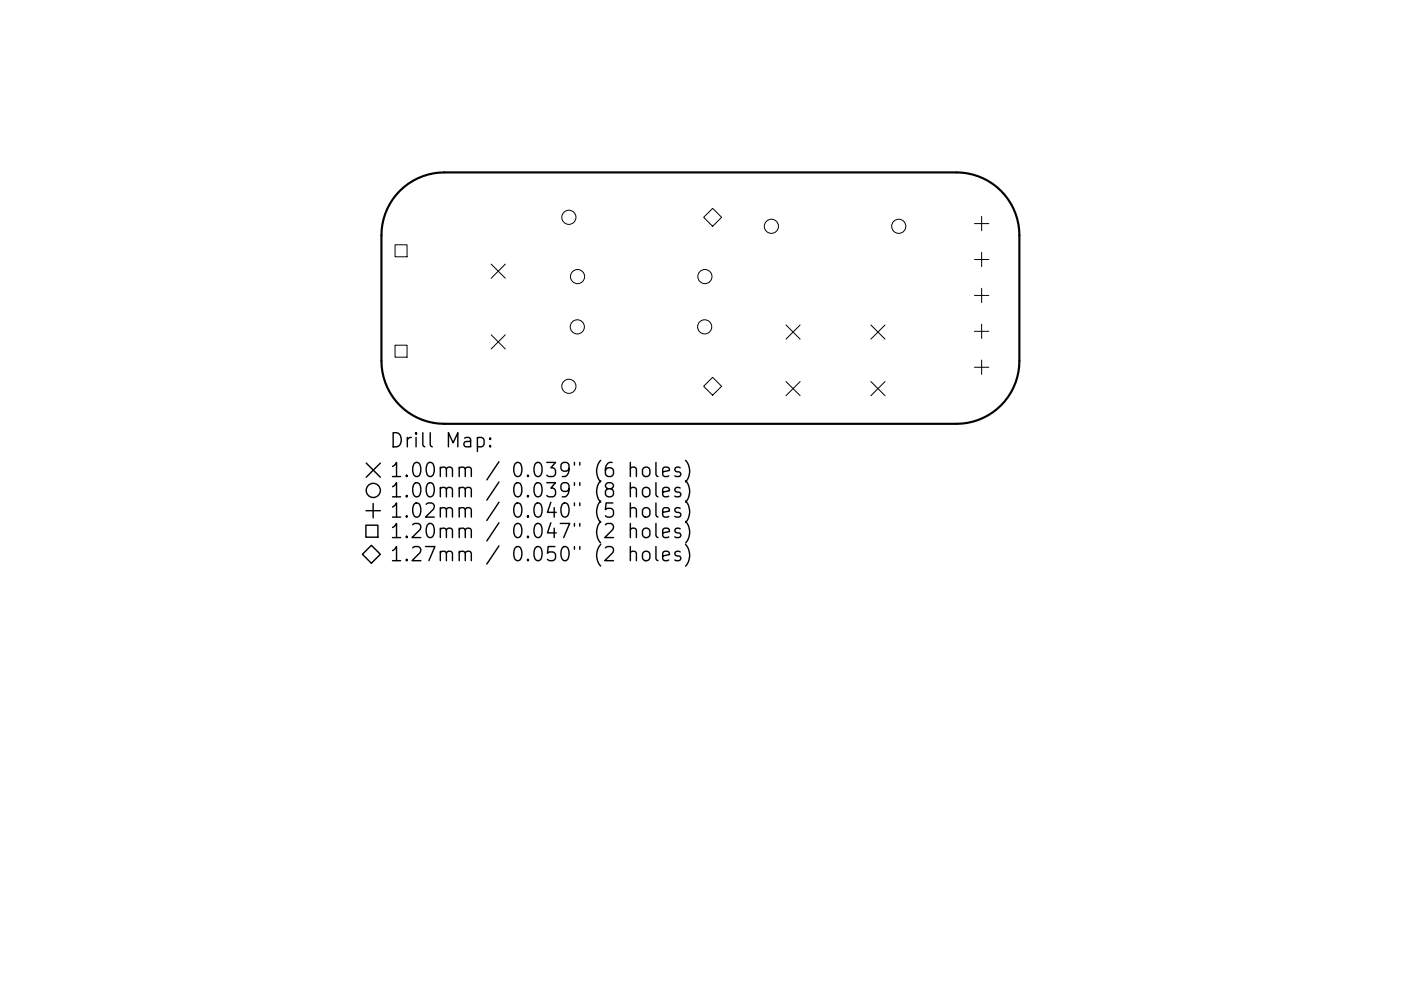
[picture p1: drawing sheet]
<svg xmlns="http://www.w3.org/2000/svg" width="297mm" height="210mm" viewBox="0 0 297 210" stroke-linecap="round" stroke-linejoin="round" font-family="sans-serif">
<defs><g id="words">
<g font-size="4.2">
<text x="82.6" y="94.9">Drill Map:</text>
<text x="82.6" y="101.2">1.00mm / 0.039&quot; (6 holes)</text>
<text x="82.6" y="105.5">1.00mm / 0.039&quot; (8 holes)</text>
<text x="82.6" y="109.9">1.02mm / 0.040&quot; (5 holes)</text>
<text x="82.6" y="114.2">1.20mm / 0.047&quot; (2 holes)</text>
<text x="82.6" y="119.1">1.27mm / 0.050&quot; (2 holes)</text>
</g>
</g></defs>
<path d="M84.8 40.5a13.3 13.3 0 0 1 9.4-3.9h108.6a13.3 13.3 0 0 1 13.3 13.3v26.7a13.3 13.3 0 0 1-13.3 13.3h-108.6a13.3 13.3 0 0 1-13.3-13.3v-26.7a13.3 13.3 0 0 1 3.9-9.4z" fill="none" stroke="#000" stroke-width=".46"/>
<g fill="none" stroke="#000" stroke-width=".21">
<path d="M83.8 51.9h2.5v2.6h-2.5zM104.1 56l3 3M107.1 56l-3 3M149.2 46.1l1.9-1.9 1.9 1.9-1.9 1.9zM206.6 47.4h3.1M206.6 55.1h3.1M208.1 45.9v3.1M208.1 53.5v3.1M83.8 73.2h2.5v2.6h-2.5zM104.1 71l3 3M107.1 71l-3 3M166.6 69l3 3"/>
<path d="M169.6 69l-3 3M184.6 69l3 3M187.6 69l-3 3M206.6 62.7h3.1M206.6 70.3h3.1M206.6 77.9h3.1M208.1 61.2v3M208.1 68.8v3M208.1 76.4v3M149.2 82l1.9-1.9 1.9 1.9-1.9 1.9zM166.6 81l3 3M169.6 81l-3 3"/>
<path d="M184.6 81l3 3M187.6 81l-3 3"/>
<circle cx="120.6" cy="46.1" r="1.5"/>
<circle cx="122.5" cy="58.7" r="1.5"/>
<circle cx="149.5" cy="58.7" r="1.5"/>
<circle cx="163.6" cy="48" r="1.5"/>
<circle cx="190.6" cy="48" r="1.5"/>
<circle cx="122.4" cy="69.3" r="1.5"/>
<circle cx="149.4" cy="69.3" r="1.5"/>
<circle cx="120.6" cy="82" r="1.5"/>
</g>
<g fill="none" stroke="#000" stroke-width=".3">
<path d="M77.6 98.2l3 3M80.6 98.2l-3 3M101.2 92.9l.9-.1 .5 .6v.8l-.2 .5-.3 .1-.9-.1M103.9 94.5l.2 .2-.2 .1-.1-.1 .1-.2v.3M103.9 92.9l.2 .2-.2 .1-.1-.1 .1-.2v.3M133.6 99.4a.74 .74 0 0 1 1.3 .1v1.6M133.6 98.1v3M136.4 99.4a.81 .81 0 0 1 .8-.3 .81 .81 0 0 1 .6 .6v.8a.81 .81 0 0 1-.8 .6 .81 .81 0 0 1-.8-.6v-.8zM139.1 98.1v2.6l.4 .4M144.2 99.2l-.7-.1-.4 .4 .1 .5 1 .2 .2 .3-.2 .5-.3 .1-.8-.1M145.4 97.7a3.4 3.4 0 0 1 0 4.5M76.8 117.6l1.9-1.9 1.9 1.9-1.9 1.9z"/>
<path d="M77.6 111.4h2.5v2.6h-2.5zM77.6 108.4h3M79.1 106.8v3.1M133.6 103.7a.74 .74 0 0 1 1.3 .1v1.6M133.6 108a.75 .75 0 0 1 1.3 .1v1.6M133.6 112.3a.75 .75 0 0 1 1.3 .2v1.6M133.6 117.2a.75 .75 0 0 1 1.3 .2v1.6M133.6 102.4v3M133.6 106.7v3M133.6 111.1v3M133.6 116v3M136.4 103.7a.81 .81 0 0 1 .8-.3 .81 .81 0 0 1 .6 .6v.8a.81 .81 0 0 1-.8 .6 .81 .81 0 0 1-.8-.6v-.8z"/>
<path d="M136.5 107.9a.81 .81 0 0 1 1.3 .4v.8a.81 .81 0 0 1-.8 .6 .81 .81 0 0 1-.8-.6v-.8zM136.5 112.2a.81 .81 0 0 1 1.3 .4v.9a.81 .81 0 0 1-.8 .6 .81 .81 0 0 1-.8-.6v-.9zM136.5 117.1a.81 .81 0 0 1 1.3 .4v.9a.81 .81 0 0 1-.8 .6 .81 .81 0 0 1-.8-.6v-.9zM139.1 102.4v2.6l.4 .4M139.1 106.7v2.6l.4 .4M139.1 111.1v2.5l.4 .5M139.1 116v2.5l.4 .5M140.5 100.1l1.4-.3-.1-.6-.9-.1-.4 .4v1.2l.1 .3 .3 .1 .9-.1M140.5 104.4l1.4-.3-.1-.6-.9-.1-.4 .4v1.2l.1 .3 .3 .1 .9-.1M140.5 108.7l1.4-.3-.1-.5-.9-.2-.4 .4v1.2l.1 .3 .3 .1 .9-.1M140.5 113.1l1.4-.3-.1-.6-.9-.1-.4 .4v1.1l.1 .3 .3 .2 .9-.2M140.5 118l1.4-.3-.1-.6-.9-.1-.4 .4v1.1l.1 .3 .3 .2 .9-.2"/>
<path d="M144.2 103.5l-.7-.1-.4 .4 .1 .5 1 .2 .2 .3-.2 .5-.3 .1-.8-.1M144.2 107.9l-.7-.2-.4 .4 .1 .5 1 .3 .2 .2-.2 .5-.3 .1-.8-.1M144.2 112.2l-.7-.1-.4 .4 .1 .4 1 .3 .2 .3-.2 .4-.3 .2-.8-.2M144.2 117.1l-.7-.1-.4 .4 .1 .4 1 .3 .2 .3-.2 .4-.3 .2-.8-.2M145.4 102a3.4 3.4 0 0 1 0 4.5M145.4 106.3a3.4 3.4 0 0 1 0 4.6M145.4 110.6a3.4 3.4 0 0 1 0 4.6M145.4 115.5a3.4 3.4 0 0 1 0 4.6"/>
<circle cx="79.1" cy="104" r="1.5"/>
</g>
<use href="#words"/>
</svg>
